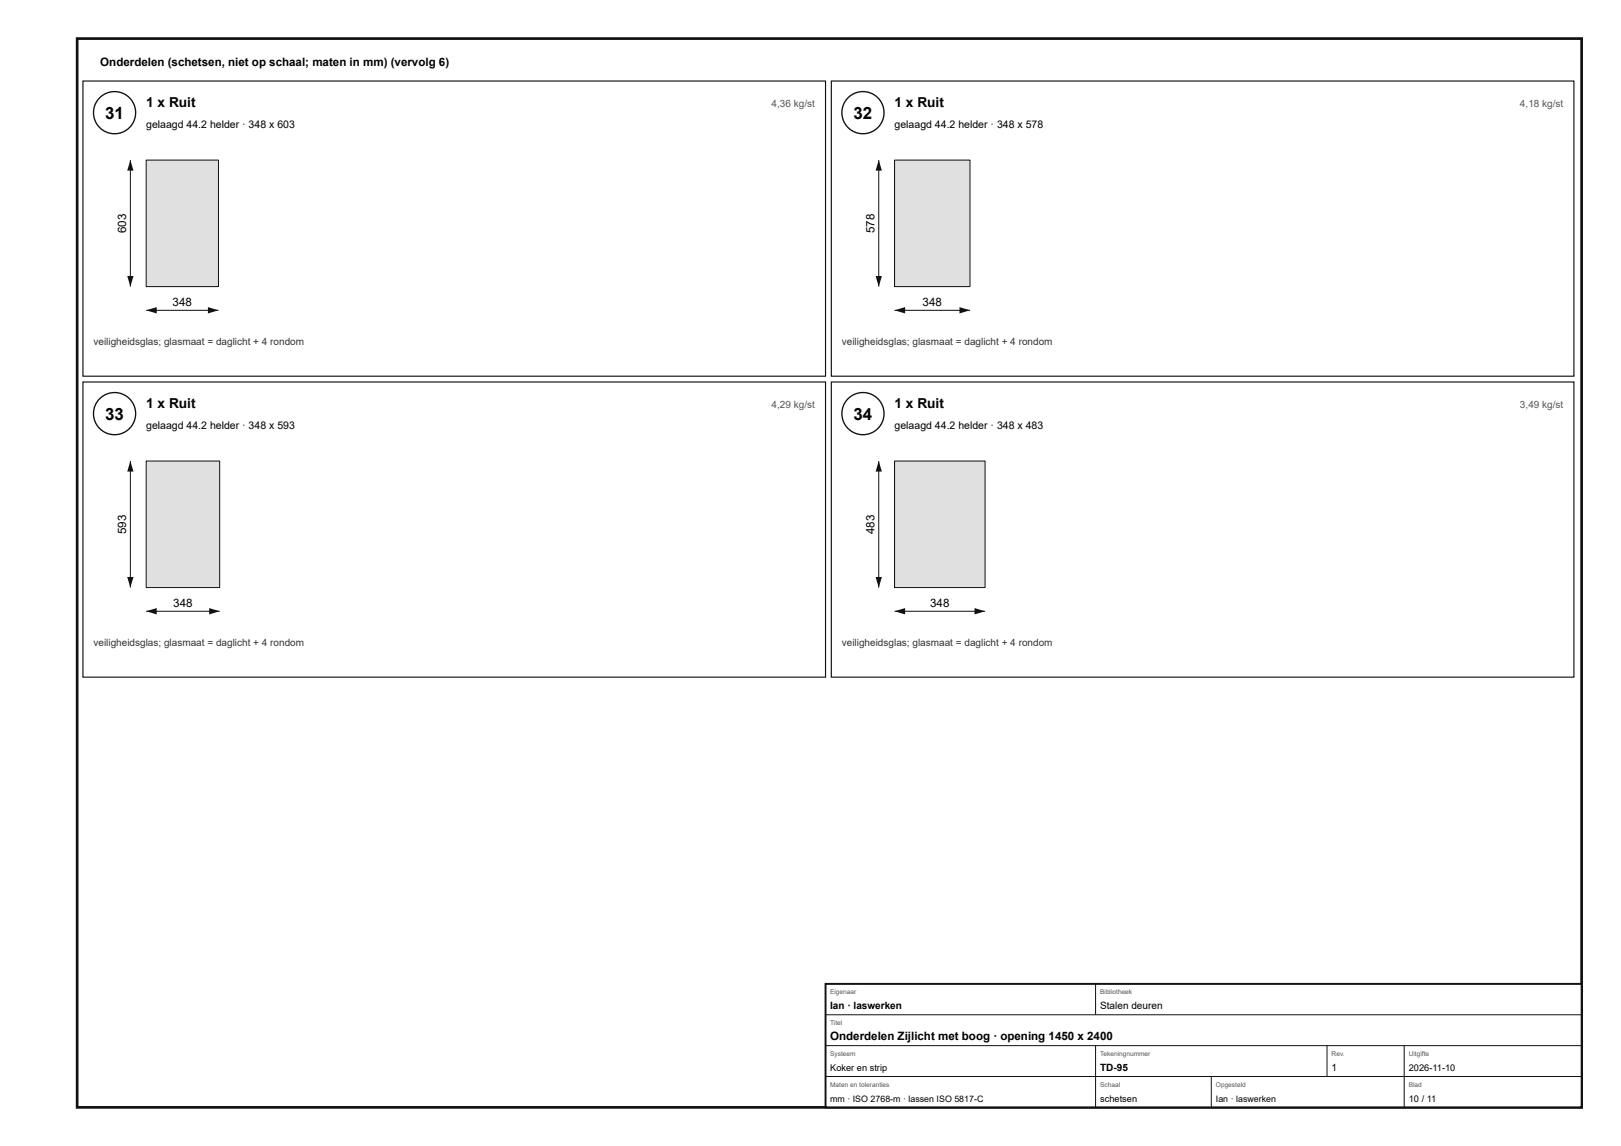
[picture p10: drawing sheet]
<svg xmlns="http://www.w3.org/2000/svg" width="420mm" height="297mm" viewBox="0 0 420 297" stroke-linecap="round" stroke-linejoin="round" font-family="sans-serif">
<defs><g id="words">
<g font-size="4.4">
<text x="27.3" y="30.8">31</text>
<text x="221.3" y="30.8">32</text>
<text x="27.3" y="108.8">33</text>
<text x="221.3" y="108.8">34</text>
</g>
<g font-size="3.6">
<text x="37.9" y="27.8">1 x Ruit</text>
<text x="231.9" y="27.8">1 x Ruit</text>
<text x="37.9" y="105.8">1 x Ruit</text>
<text x="231.9" y="105.8">1 x Ruit</text>
</g>
<g font-size="3">
<text x="26" y="17">Onderdelen (schetsen, niet op schaal; maten in mm) (vervolg 6)</text>
<text x="32.7" y="60.4" transform="rotate(-90 32.7 60.4)">603</text>
<text x="226.7" y="60.4" transform="rotate(-90 226.7 60.4)">578</text>
<text x="44.8" y="79.3">348</text>
<text x="239.2" y="79.3">348</text>
<text x="32.7" y="138.4" transform="rotate(-90 32.7 138.4)">593</text>
<text x="226.7" y="138.4" transform="rotate(-90 226.7 138.4)">483</text>
<text x="44.9" y="157.3">348</text>
<text x="241.1" y="157.3">348</text>
<text x="215.2" y="269.6">Onderdelen Zijlicht met boog · opening 1450 x 2400</text>
</g>
<g font-size="2.7">
<text x="37.9" y="33.3">gelaagd 44.2 helder · 348 x 603</text>
<text x="231.9" y="33.3">gelaagd 44.2 helder · 348 x 578</text>
<text x="37.9" y="111.3">gelaagd 44.2 helder · 348 x 593</text>
<text x="231.9" y="111.3">gelaagd 44.2 helder · 348 x 483</text>
</g>
<g font-size="2.6" fill="#555">
<text x="200" y="27.8">4,36 kg/st</text>
<text x="394" y="27.8">4,18 kg/st</text>
<text x="200" y="105.8">4,29 kg/st</text>
<text x="394" y="105.8">3,49 kg/st</text>
</g>
<g font-size="2.6" fill="#333">
<text x="24.2" y="89.3">veiligheidsglas; glasmaat = daglicht + 4 rondom</text>
<text x="218.2" y="89.3">veiligheidsglas; glasmaat = daglicht + 4 rondom</text>
<text x="24.2" y="167.3">veiligheidsglas; glasmaat = daglicht + 4 rondom</text>
<text x="218.2" y="167.3">veiligheidsglas; glasmaat = daglicht + 4 rondom</text>
</g>
<g font-size="2.6">
<text x="215.2" y="261.6">Ian · laswerken</text>
<text x="285.2" y="261.6">Stalen deuren</text>
<text x="285.2" y="277.6">TD-95</text>
<text x="345.2" y="277.6">1</text>
</g>
<g font-size="2.4">
<text x="215.2" y="277.6">Koker en strip</text>
<text x="365.2" y="277.6">2026-11-10</text>
<text x="285.2" y="285.6">schetsen</text>
<text x="365.2" y="285.6">10 / 11</text>
</g>
<g font-size="2.3">
<text x="215.2" y="285.6">mm · ISO 2768-m · lassen ISO 5817-C</text>
<text x="315.2" y="285.6">Ian · laswerken</text>
</g>
<g font-size="1.7" fill="#555">
<text x="215.2" y="257.6">Eigenaar</text>
<text x="285.2" y="257.6">Bibliotheek</text>
<text x="215.2" y="265.6">Titel</text>
<text x="215.2" y="273.6">Systeem</text>
<text x="285.2" y="273.6">Tekeningnummer</text>
<text x="345.2" y="273.6">Rev.</text>
<text x="365.2" y="273.6">Uitgifte</text>
<text x="215.2" y="281.6">Maten en toleranties</text>
<text x="285.2" y="281.6">Schaal</text>
<text x="315.2" y="281.6">Opgesteld</text>
<text x="365.2" y="281.6">Blad</text>
</g>
</g></defs>
<path d="M20 10h390v277h-390z" fill="none" stroke="#111" stroke-width=".7" stroke-linecap="butt"/>
<path d="M21.5 21h192.5v76.5h-192.5z" fill="none" stroke="#111" stroke-width=".3"/>
<circle cx="29.7" cy="29.2" r="5.5" fill="#fff"/>
<circle cx="29.7" cy="29.2" r="5.5" fill="none" stroke="#111" stroke-width=".35"/>
<path d="M37.9 41.5h18.7v32.8h-18.7z" fill="#d6e4e9"/>
<path d="M37.9 41.5h18.7v32.8h-18.7zM37.9 80.4h18.7" fill="none" stroke="#111" stroke-width=".26"/>
<g fill="#111">
<path d="M37.9 80.4l2.7-.8v1.6z"/>
<path d="M53.9 79.6l2.7 .8-2.7 .8z"/>
</g>
<path d="M33.8 41.5v32.8" fill="none" stroke="#111" stroke-width=".26"/>
<g fill="#111">
<path d="M33.8 41.5l.8 2.7h-1.6z"/>
<path d="M33 71.5h1.6l-.8 2.8z"/>
</g>
<path d="M215.5 21h192.5v76.5h-192.5z" fill="none" stroke="#111" stroke-width=".3"/>
<circle cx="223.7" cy="29.2" r="5.5" fill="#fff"/>
<circle cx="223.7" cy="29.2" r="5.5" fill="none" stroke="#111" stroke-width=".35"/>
<path d="M231.9 41.5h19.5v32.8h-19.5z" fill="#d6e4e9"/>
<path d="M231.9 41.5h19.5v32.8h-19.5zM231.9 80.4h19.5" fill="none" stroke="#111" stroke-width=".26"/>
<g fill="#111">
<path d="M231.9 80.4l2.7-.8v1.6z"/>
<path d="M248.7 79.6l2.7 .8-2.7 .8z"/>
</g>
<path d="M227.8 41.5v32.8" fill="none" stroke="#111" stroke-width=".26"/>
<g fill="#111">
<path d="M227.8 41.5l.8 2.7h-1.6z"/>
<path d="M227 71.5h1.6l-.8 2.8z"/>
</g>
<path d="M21.5 99h192.5v76.5h-192.5z" fill="none" stroke="#111" stroke-width=".3"/>
<circle cx="29.7" cy="107.2" r="5.5" fill="#fff"/>
<circle cx="29.7" cy="107.2" r="5.5" fill="none" stroke="#111" stroke-width=".35"/>
<path d="M37.9 119.5h19v32.8h-19z" fill="#d6e4e9"/>
<path d="M37.9 119.5h19v32.8h-19zM37.9 158.4h19" fill="none" stroke="#111" stroke-width=".26"/>
<g fill="#111">
<path d="M37.9 158.4l2.7-.8v1.6z"/>
<path d="M54.2 157.6l2.7 .8-2.7 .8z"/>
</g>
<path d="M33.8 119.5v32.8" fill="none" stroke="#111" stroke-width=".26"/>
<g fill="#111">
<path d="M33.8 119.5l.8 2.7h-1.6z"/>
<path d="M33 149.5h1.6l-.8 2.8z"/>
</g>
<path d="M215.5 99h192.5v76.5h-192.5z" fill="none" stroke="#111" stroke-width=".3"/>
<circle cx="223.7" cy="107.2" r="5.5" fill="#fff"/>
<circle cx="223.7" cy="107.2" r="5.5" fill="none" stroke="#111" stroke-width=".35"/>
<path d="M231.9 119.5h23.5v32.8h-23.5z" fill="#d6e4e9"/>
<path d="M231.9 119.5h23.5v32.8h-23.5zM231.9 158.4h23.5" fill="none" stroke="#111" stroke-width=".26"/>
<g fill="#111">
<path d="M231.9 158.4l2.7-.8v1.6z"/>
<path d="M252.6 157.6l2.8 .8-2.8 .8z"/>
</g>
<path d="M227.8 119.5v32.8" fill="none" stroke="#111" stroke-width=".26"/>
<g fill="#111">
<path d="M227.8 119.5l.8 2.7h-1.6z"/>
<path d="M227 149.5h1.6l-.8 2.8z"/>
</g>
<path d="M214 255h196v32h-196z" fill="#fff"/>
<path d="M214 255h196v32h-196z" fill="none" stroke="#111" stroke-width=".5"/>
<path d="M284 255v8M214 263h196M214 271h196M214 279h196M284 271v16M314 279v8M344 271v8M364 271v16" fill="none" stroke="#111" stroke-width=".26"/>
<use href="#words"/>
</svg>
